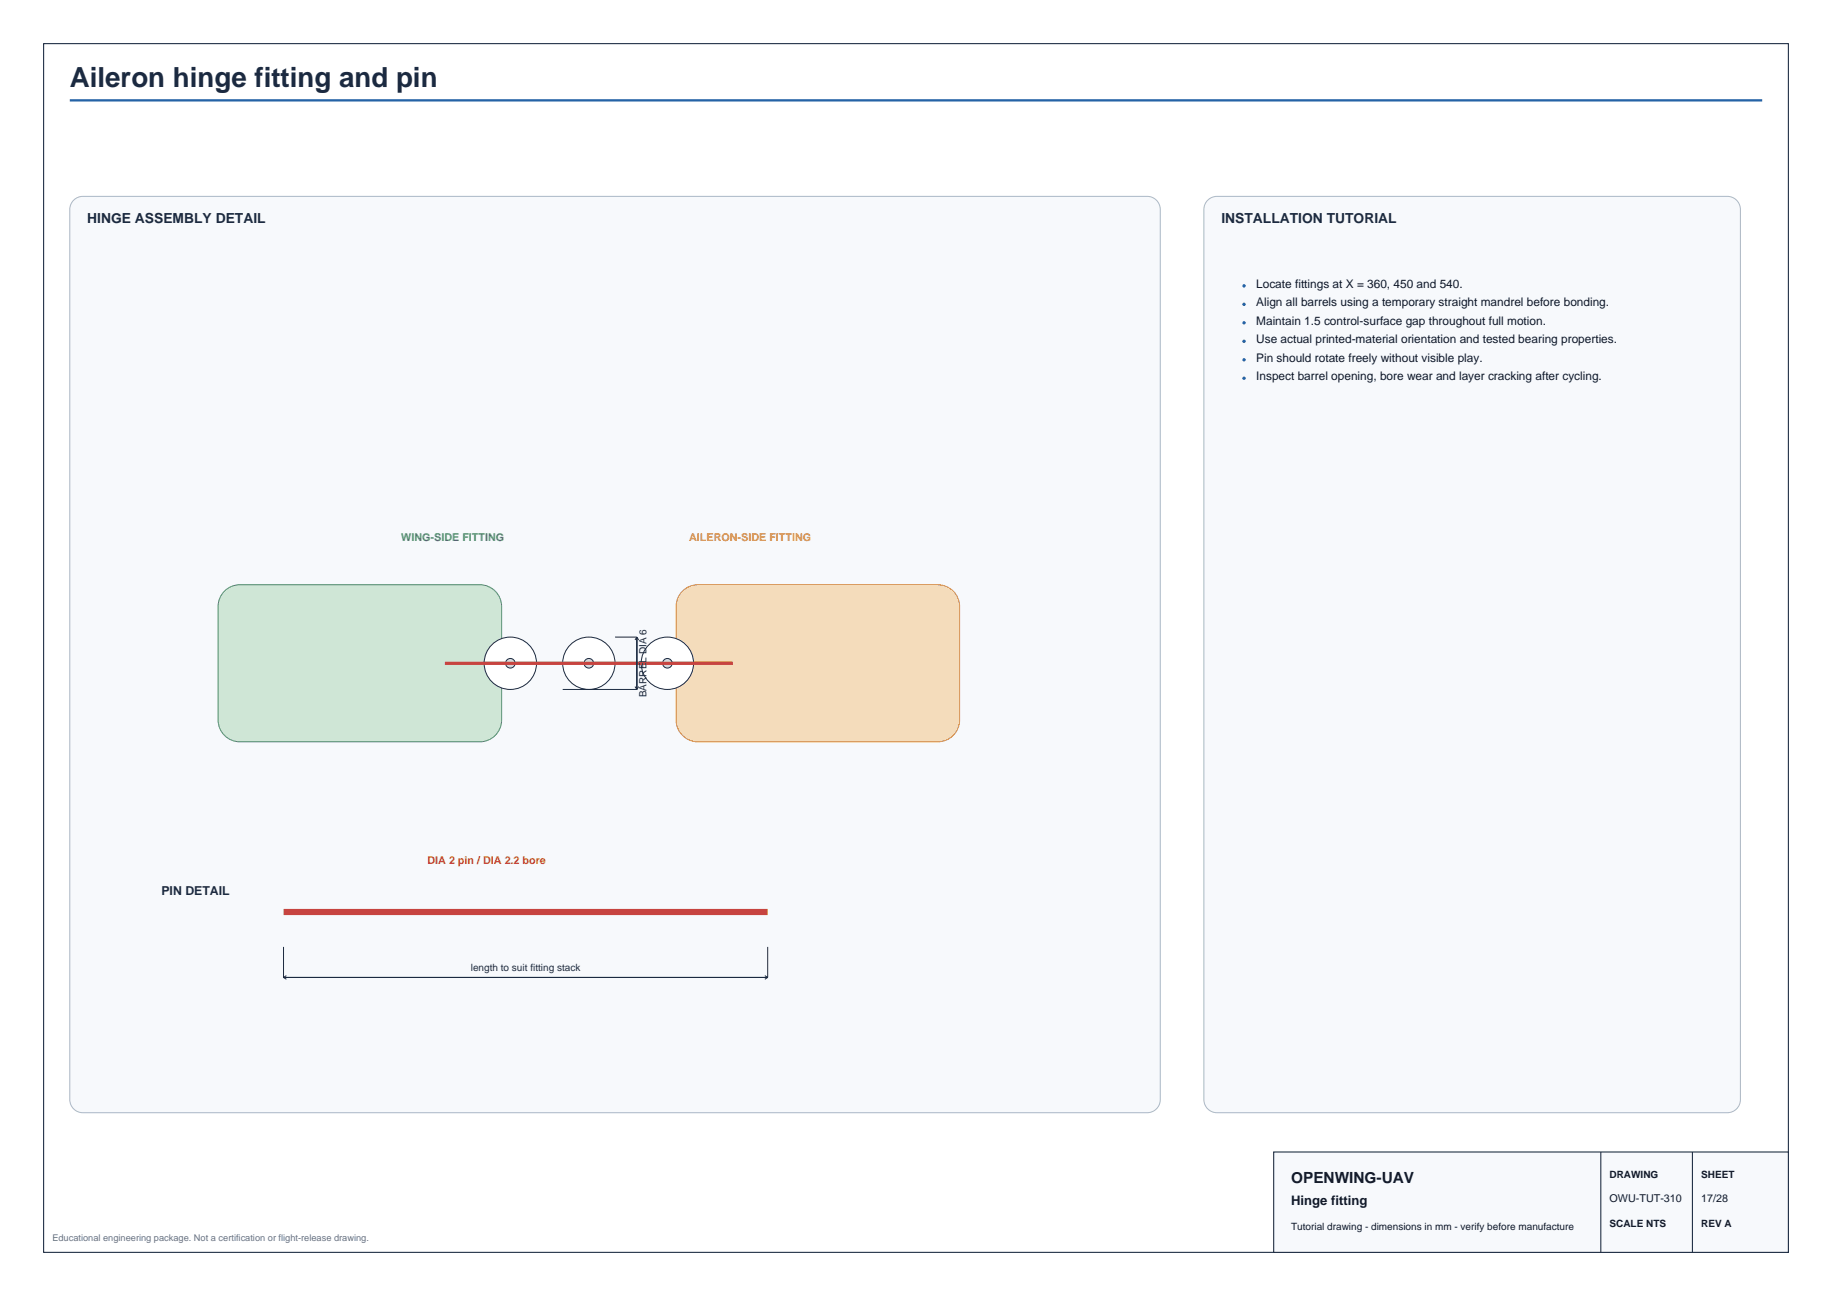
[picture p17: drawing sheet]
<svg xmlns="http://www.w3.org/2000/svg" width="420mm" height="297mm" viewBox="0 0 420 297" stroke-linecap="round" stroke-linejoin="round" font-family="sans-serif">
<defs><g id="words">
<text font-size="6.3" fill="#1b2a41" x="16" y="20">Aileron hinge fitting and pin</text>
<text font-size="3.5" fill="#111827" x="296" y="271">OPENWING-UAV</text>
<g font-size="3.2" fill="#1b2a41">
<text x="20" y="51">HINGE ASSEMBLY DETAIL</text>
<text x="280" y="51">INSTALLATION TUTORIAL</text>
</g>
<text font-size="3" fill="#111827" x="296" y="276.2">Hinge fitting</text>
<text font-size="2.8" fill="#1b2a41" x="37" y="205">PIN DETAIL</text>
<g font-size="2.7" fill="#111827">
<text x="288" y="66">Locate fittings at X = 360, 450 and 540.</text>
<text x="288" y="70.2">Align all barrels using a temporary straight mandrel before bonding.</text>
<text x="288" y="74.5">Maintain 1.5 control-surface gap throughout full motion.</text>
<text x="288" y="78.7">Use actual printed-material orientation and tested bearing properties.</text>
<text x="288" y="82.9">Pin should rotate freely without visible play.</text>
<text x="288" y="87.2">Inspect barrel opening, bore wear and layer cracking after cycling.</text>
</g>
<text font-size="2.5" fill="#4b8a67" x="92" y="124">WING-SIDE FITTING</text>
<text font-size="2.5" fill="#d58936" x="158" y="124">AILERON-SIDE FITTING</text>
<text font-size="2.5" fill="#c74440" x="98" y="198">DIA 2 pin / DIA 2.2 bore</text>
<g font-size="2.5" fill="#111827">
<text x="369" y="275.5">OWU-TUT-310</text>
<text x="390" y="275.5">17/28</text>
</g>
<g font-size="2.3" fill="#1b2a41">
<text x="148.2" y="159.8" transform="rotate(-90 148.2 159.8)">BARREL DIA 6</text>
<text x="107.9" y="222.5">length to suit fitting stack</text>
</g>
<g font-size="2.3" fill="#111827">
<text x="369" y="270">DRAWING</text>
<text x="390" y="270">SHEET</text>
<text x="296" y="281.8">Tutorial drawing - dimensions in mm - verify before manufacture</text>
<text x="369" y="281.2">SCALE NTS</text>
<text x="390" y="281.2">REV A</text>
</g>
<text font-size="2.1" fill="#667085" x="12" y="284.5">Educational engineering package. Not a certification or flight-release drawing.</text>
</g></defs>
<path d="M16 23h388" fill="none" stroke="#2563a6" stroke-width=".53"/>
<path d="M16.7 46.1a2.99 2.99 0 0 1 2.3-1.1h244a3 3 0 0 1 3 3v204a3 3 0 0 1-3 3h-244a3 3 0 0 1-3-3v-204l.1-.7z" fill-rule="evenodd" fill="#f7f9fc" stroke="#aab7c6" stroke-width=".23"/>
<path d="M51.2 135.8a5 5 0 0 1 3.8-1.8h55a5 5 0 0 1 5 5v26a5 5 0 0 1-5 5h-55a5 5 0 0 1-5-5v-26a5 5 0 0 1 1.2-3.2z" fill-rule="evenodd" fill="#cfe6d6" stroke="#4b8a67" stroke-width=".23"/>
<path d="M156.2 135.8a5 5 0 0 1 3.8-1.8h55a5 5 0 0 1 5 5v26a5 5 0 0 1-5 5h-55a5 5 0 0 1-5-5v-26a5 5 0 0 1 1.2-3.2z" fill-rule="evenodd" fill="#f4dcbb" stroke="#d58936" stroke-width=".23"/>
<circle cx="117" cy="152" r="6" fill="#fff" stroke="#1b2a41" stroke-width=".23"/>
<circle cx="117" cy="152" r="1.1" fill="#d6d9dc" stroke="#1b2a41" stroke-width=".23"/>
<circle cx="135" cy="152" r="6" fill="#fff" stroke="#1b2a41" stroke-width=".23"/>
<circle cx="135" cy="152" r="1.1" fill="#d6d9dc" stroke="#1b2a41" stroke-width=".23"/>
<circle cx="153" cy="152" r="6" fill="#fff" stroke="#1b2a41" stroke-width=".23"/>
<circle cx="153" cy="152" r="1.1" fill="#d6d9dc" stroke="#1b2a41" stroke-width=".23"/>
<path d="M102 152h66" fill="none" stroke="#c74440" stroke-width=".78" stroke-linecap="butt"/>
<g fill="none" stroke="#1b2a41" stroke-width=".23">
<path d="M129 158h17M141 146h5M145.6 157.3l.4 .7M146 146v12M146 146l-.4 .7M146 146l.4 .7M146.4 157.3l-.4 .7M65 217v7M176 217v7M65 224h111M65 224l.7 .4M65.7 223.6l-.7 .4"/>
<path d="M175.3 223.6l.7 .4M176 224l-.7 .4"/>
</g>
<path d="M65 209h111" fill="none" stroke="#c74440" stroke-width="1.4" stroke-linecap="butt"/>
<path d="M276.7 46.1a2.99 2.99 0 0 1 2.3-1.1h117a3 3 0 0 1 3 3v204a3 3 0 0 1-3 3h-117a3 3 0 0 1-3-3v-204l.1-.7z" fill-rule="evenodd" fill="#f7f9fc" stroke="#aab7c6" stroke-width=".23"/>
<g fill="#2563a6">
<circle cx="285.2" cy="65.5" r=".39"/>
<circle cx="285.2" cy="69.7" r=".39"/>
<circle cx="285.2" cy="74" r=".39"/>
<circle cx="285.2" cy="78.2" r=".39"/>
<circle cx="285.2" cy="82.5" r=".39"/>
<circle cx="285.2" cy="86.7" r=".39"/>
</g>
<path d="M10 10h400v277h-400z" fill="none" stroke="#1b2a41" stroke-width=".25"/>
<path d="M292 264h118v23h-118z" fill-rule="evenodd" fill="#f7f9fc" stroke="#1b2a41" stroke-width=".25"/>
<path d="M367 264v23M388 264v23" fill="none" stroke="#1b2a41" stroke-width=".25"/>
<use href="#words"/>
</svg>
